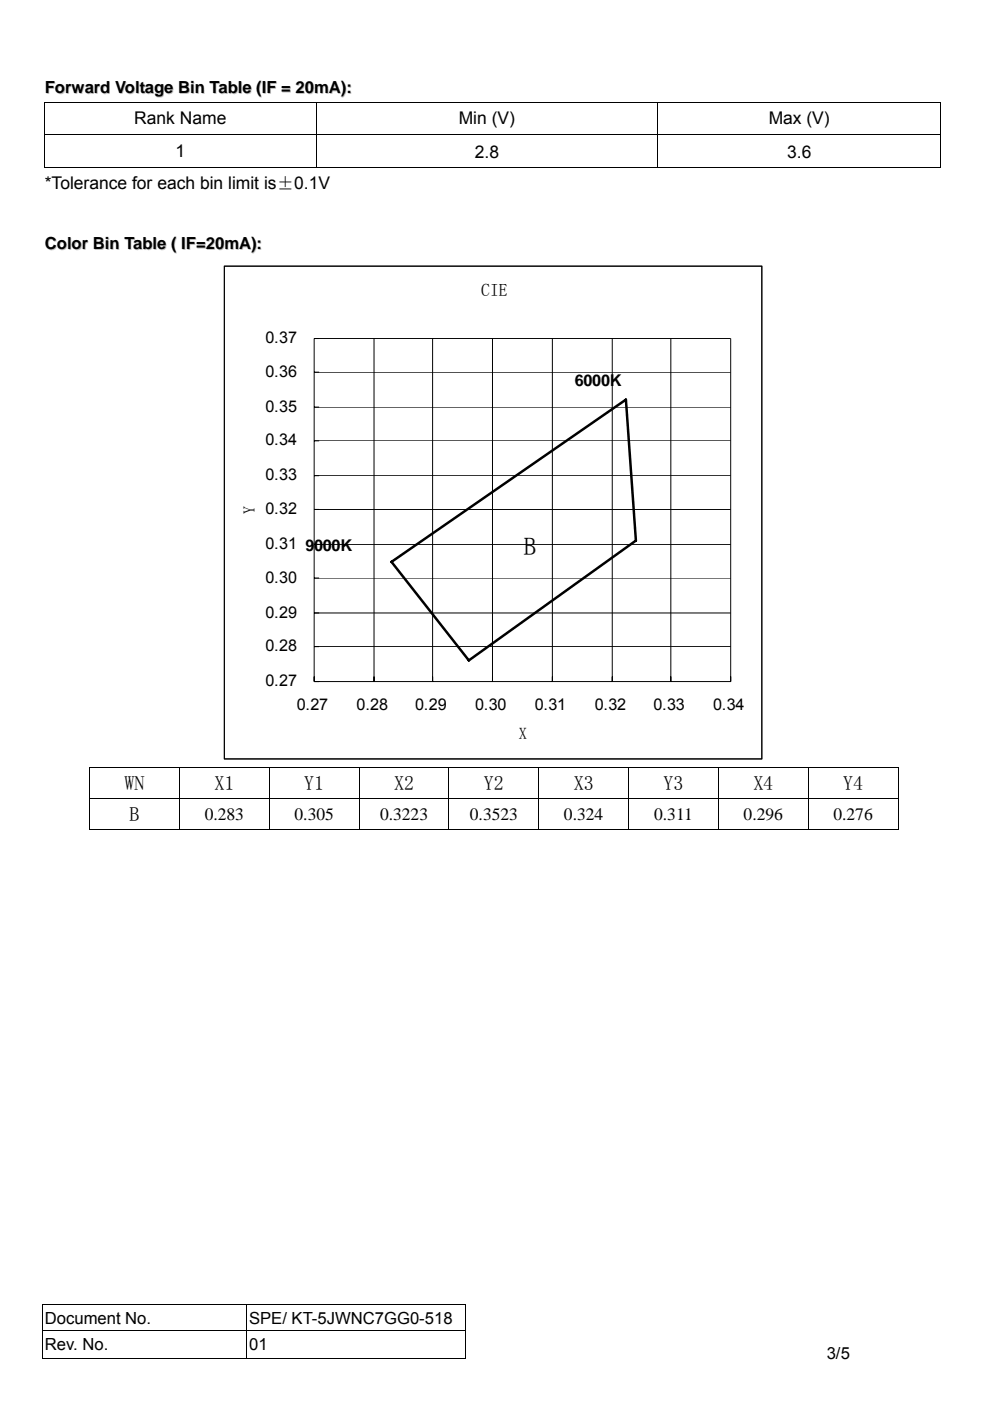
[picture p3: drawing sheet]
<svg xmlns="http://www.w3.org/2000/svg" width="210mm" height="297mm" viewBox="0 0 210 297" stroke-linecap="round" stroke-linejoin="round" font-family="sans-serif">
<defs><g id="words">
<text font-size="5.3" x="111.1" y="117.6">B</text>
<g font-size="4.2">
<text x="26.4" y="167.5">WN</text>
<text x="45.5" y="167.5">X1</text>
<text x="64.5" y="167.5">Y1</text>
<text x="83.6" y="167.5">X2</text>
<text x="102.6" y="167.5">Y2</text>
<text x="121.7" y="167.5">X3</text>
<text x="140.7" y="167.5">Y3</text>
<text x="159.8" y="167.5">X4</text>
<text x="178.8" y="167.5">Y4</text>
<text x="27.5" y="174.1">B</text>
</g>
<g font-size="3.7">
<text x="28.5" y="26.2">Rank Name</text>
<text x="97.3" y="26.2">Min (V)</text>
<text x="163" y="26.2">Max (V)</text>
<text x="37.2" y="33.2">1</text>
<text x="100.7" y="33.4">2.8</text>
<text x="167" y="33.4">3.6</text>
<text x="9.5" y="40.2">*Tolerance for each bin limit is±0.1V</text>
<text x="102.1" y="62.8">CIE</text>
<text x="43.4" y="173.8">0.283</text>
<text x="62.5" y="173.8">0.305</text>
<text x="80.6" y="173.8">0.3223</text>
<text x="99.7" y="173.8">0.3523</text>
<text x="119.6" y="173.8">0.324</text>
<text x="138.7" y="173.8">0.311</text>
<text x="157.7" y="173.8">0.296</text>
<text x="176.8" y="173.8">0.276</text>
</g>
<g font-size="3.5" fill="#c0c0c0">
<text x="9.7" y="19.8">Forward Voltage Bin Table (IF = 20mA):</text>
<text x="9.7" y="53">Color Bin Table ( IF=20mA):</text>
</g>
<g font-size="3.5">
<text x="9.5" y="280.6">Document No.</text>
<text x="52.8" y="280.6">SPE/ KT-5JWNC7GG0-518</text>
<text x="9.5" y="286.3">Rev. No.</text>
<text x="52.8" y="286.3">01</text>
<text x="175.3" y="288.2">3/5</text>
</g>
<g font-size="3.4">
<text x="56.3" y="72.7">0.37</text>
<text x="56.3" y="79.9">0.36</text>
<text x="121.9" y="81.9">6000K</text>
<text x="56.3" y="87.3">0.35</text>
<text x="56.3" y="94.4">0.34</text>
<text x="56.3" y="101.8">0.33</text>
<text x="54.1" y="109.1" transform="rotate(-90 54.1 109.1)">Y</text>
<text x="56.3" y="109">0.32</text>
<text x="56.3" y="116.4">0.31</text>
<text x="64.8" y="116.8">9000K</text>
<text x="56.3" y="123.5">0.30</text>
<text x="56.3" y="130.9">0.29</text>
<text x="56.3" y="138.1">0.28</text>
<text x="56.3" y="145.5">0.27</text>
<text x="62.9" y="150.5">0.27</text>
<text x="75.6" y="150.5">0.28</text>
<text x="88.1" y="150.5">0.29</text>
<text x="100.8" y="150.5">0.30</text>
<text x="113.4" y="150.5">0.31</text>
<text x="126.1" y="150.5">0.32</text>
<text x="138.6" y="150.5">0.33</text>
<text x="151.3" y="150.5">0.34</text>
<text x="110" y="156.7">X</text>
</g>
</g></defs>
<path d="M8.9 276.5h.2v.2h-.2zM98.6 276.5h.1v.2h-.1zM98.6 287.9h.1v.2h-.1z" fill="#000"/>
<path d="M8.9 276.6h89.8M9 276.7v5.4M52.4 276.7v5.4M98.6 276.7v5.4M8.9 282.2h89.8M8.9 288h43.4M9 282.3v5.8M52.4 282.3v5.8M52.5 288h46.1M98.6 282.3v5.8" fill="none" stroke="#000" stroke-width=".21"/>
<path d="M9.5 16.3h65.2v4.1h-65.2z" fill="#fff"/>
<path d="M9.4 21.5h.2v.2h-.2zM199.5 21.5h.1v.2h-.1zM199.5 28.5h.1v.2h-.1zM199.5 35.5h.1v.2h-.1z" fill="#000"/>
<g fill="none" stroke="#000" stroke-width=".21">
<path d="M9.4 21.6h190.1M9.4 28.6h190.1M9.4 35.6h57.6M9.5 21.7v6.8M9.5 28.7v7M67 21.7v6.8M67 28.7v7M67.1 35.6h72.3M139.5 21.7v6.8M139.5 28.7v7M139.6 35.6h59.9M199.5 21.7v6.8"/>
<path d="M199.5 28.7v7"/>
</g>
<path d="M9.5 49.5h47.9v4.1h-47.9z" fill="#fff"/>
<path d="M47.6 56.4h114v104.5h-114z" fill-rule="evenodd" fill="#fff" stroke="#000" stroke-width=".21"/>
<g fill="none" stroke="#000" stroke-width=".21">
<path d="M47.6 56.4h114v104.5h-114zM66.6 78.9h88.4M66.6 71.8h88.4v72.7h-88.4zM79.3 71.8v72.7M91.8 71.8v72.7M104.5 71.8v72.7M117.2 71.8v72.7M129.9 71.8v72.7M142.3 71.8v72.7M66.6 93.5h88.4M66.6 86.3h88.4M66.6 115.4h88.4"/>
<path d="M66.6 108h88.4M66.6 100.9h88.4M66.6 137.1h88.4M66.6 130h88.4M66.6 122.6h88.4M18.9 162.8h171.7M18.9 169.3h171.7M18.9 175.8h19.1M19 162.8v6.4M19 169.4v6.5M38.1 162.8v6.4M38.1 169.4v6.5"/>
<path d="M38.2 175.8h18.8M57.1 162.8v6.4M57.1 169.4v6.5M57.2 175.8h18.9M76.2 162.8v6.4M76.2 169.4v6.5M76.3 175.8h18.8M95.2 162.8v6.4M95.2 169.4v6.5M95.3 175.8h18.9M114.3 162.8v6.4M114.3 169.4v6.5"/>
<path d="M114.4 175.8h18.8M133.3 162.8v6.4M133.3 169.4v6.5M133.4 175.8h18.9M152.4 162.8v6.4M152.4 169.4v6.5M152.5 175.8h18.8M171.4 162.8v6.4M171.4 169.4v6.5M171.5 175.8h18.9M190.5 162.8v6.4M190.5 169.4v6.5"/>
</g>
<path d="M83 119.1l49.8-34.4 2.1 29.9-35.5 25.4z" fill="none" stroke="#000" stroke-width=".53"/>
<path d="M18.9 162.7h.2v.1h-.2zM190.4 162.7h.2v.1h-.2zM190.4 175.7h.2v.2h-.2z" fill="#000"/>
<use href="#words"/>
</svg>
